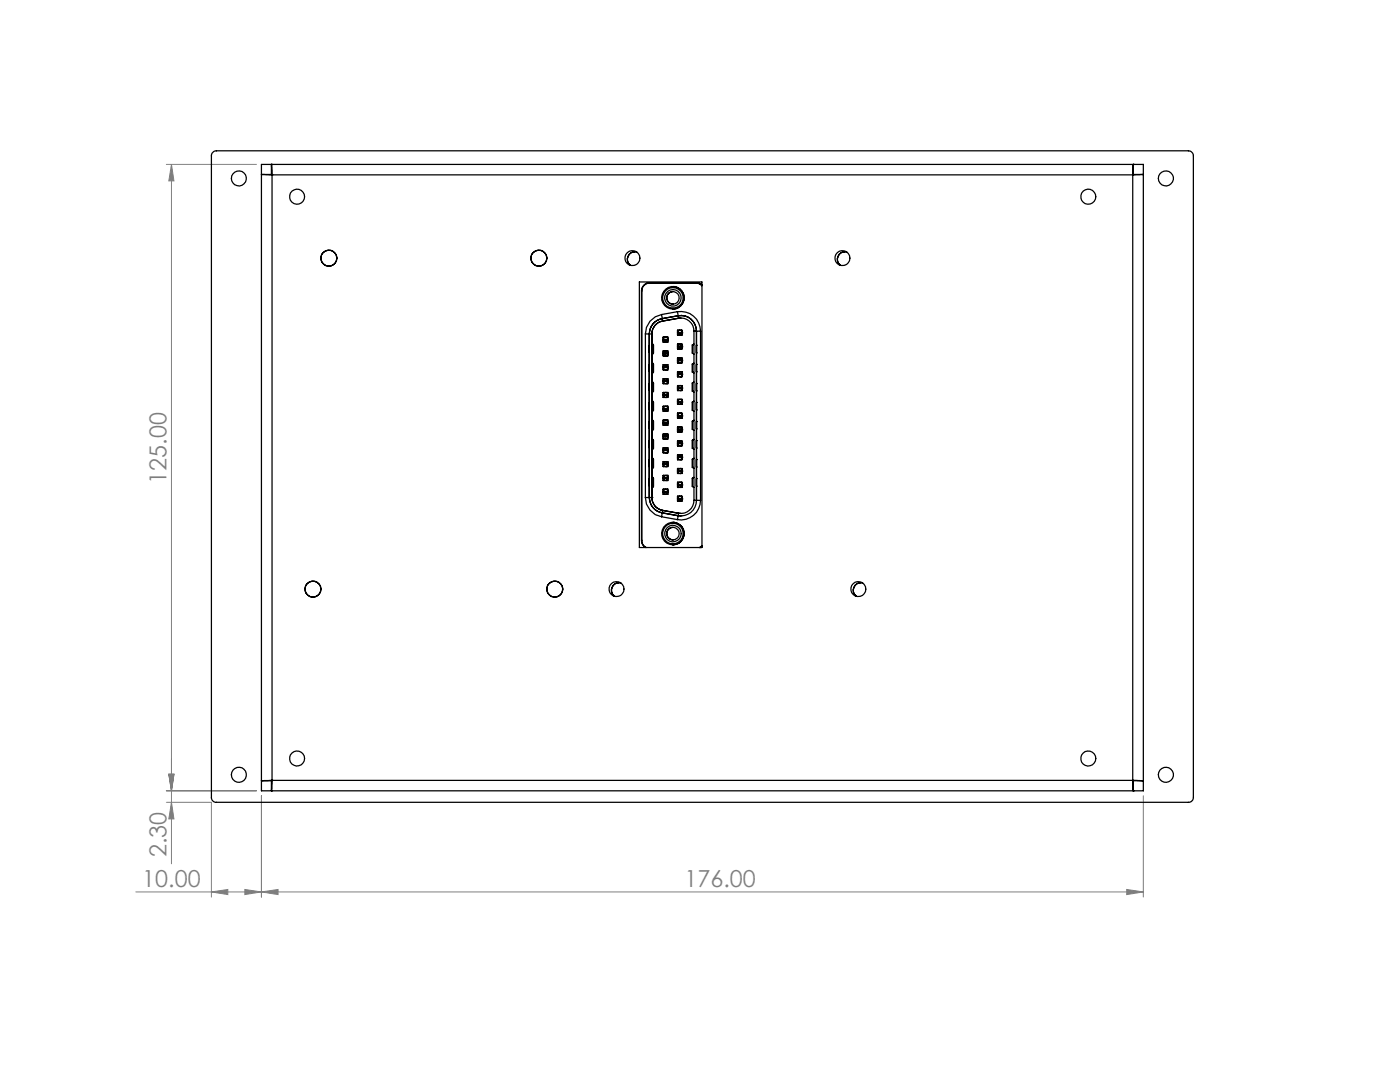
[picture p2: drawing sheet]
<svg xmlns="http://www.w3.org/2000/svg" width="279mm" height="216mm" viewBox="0 0 279 216" stroke-linecap="round" stroke-linejoin="round" font-family="sans-serif">
<defs><g id="words">
<g font-size="4.7" fill="#808080">
<text x="33.2" y="96.5" transform="rotate(-90 33.2 96.5)">125.00</text>
<text x="33.2" y="171.1" transform="rotate(-90 33.2 171.1)">2.30</text>
<text x="28.4" y="177">10.00</text>
<text x="136.6" y="177">176.00</text>
</g>
</g></defs>
<g fill="none" stroke="#808080" stroke-width=".2">
<path d="M33.2 32.8h18M34.2 32.8v139.6M34.2 32.8l.5 3.3h-1zM33.2 157.8h18M33.7 154.5h1l-.5 3.3zM52.2 158.8v20.2M228.2 158.8v20.2M27.1 178h201.1M33.2 160.1h9v18.9M34.2 160.1l.5 3.3h-1zM42.2 178l3.3-.5v1zM48.9 177.5l3.3 .5-3.3 .5z"/>
<path d="M52.2 178l3.3-.5v1zM224.9 177.5l3.3 .5-3.3 .5z"/>
</g>
<g fill="#808080">
<path d="M42.2 178l3.3-.5v1zM48.9 177.5l3.3 .5-3.3 .5zM52.2 178l3.3-.5v1zM224.9 177.5l3.3 .5-3.3 .5z"/>
<path d="M34.2 160.1l.5 3.3h-1zM33.7 154.5h1l-.5 3.3zM33.7 154.5h1l-.5 3.3zM34.2 32.8l.5 3.3h-1z"/>
</g>
<g fill="none" stroke="#000" stroke-width=".25">
<path d="M42.3 30.6l.5-.4 .4-.1h194a1.02 1.02 0 0 1 1 1v128a.96 .96 0 0 1-1 1h-194a.96 .96 0 0 1-1-1v-128.2zM52.2 32.8h176v125h-176zM54.2 34.8h-2l2.1 .1M54.2 32.8l.1 2.1M54.2 34.8l.1 .1M54.2 32.8h.1M54.2 32.8v2M54.3 34.9h.1M54.3 34.9h171.8M54.3 34.9v120.8M226.1 34.9h.1M226.1 34.9v120.8"/>
<path d="M226.2 34.8h2l-2.1 .1M226.2 32.8h.1M226.2 32.8l-.1 2.1M226.2 34.8l-.1 .1M226.2 32.8v2M126.7 50.2a1.5 1.5 0 0 0-1.4 1.1 1.5 1.5 0 0 0 .5 1.7 1.51 1.51 0 0 1-.4-1.9 1.51 1.51 0 0 1 1.7-.8M127.6 56.3h12.5v53h-12.5zM134.3 57.2h.1M134.3 57.2a2.24 2.24 0 0 1 2.2 2.2 2.24 2.24 0 0 1-2.2 2.3M134.3 58.2a1.25 1.25 0 0 0-1.2 1.2 1.25 1.25 0 0 0 1.2 1.3M140.1 57l-.6-.4-.6-.1h-9.2a1.57 1.57 0 0 0-1.6 1.6v50a1.38 1.38 0 0 0 .9 1.2M140.1 56.9l-.8-.5h-9.7a1.57 1.57 0 0 0-1.6 1.6v49.9l.1 .6 .7 .8"/>
<path d="M168.6 50.2a1.5 1.5 0 0 0-1.4 1.1 1.5 1.5 0 0 0 .5 1.7 1.51 1.51 0 0 1-.4-1.9 1.51 1.51 0 0 1 1.7-.8M128.8 66.6h.8M128.8 66.6v32.7M129.6 66.6h.5M129.6 66.6v32.7M130.1 78.2h.1M130.1 76.2h.1M130.1 74.4h.1M130.1 72.5h.1M130.1 70.7h.1M130.1 68.7h.1M130.1 76.2l.3 .2"/>
<path d="M130.1 72.5l.3 .1M130.1 68.7l.3 .1M130.1 66.6v32.7M130.4 78.1l-.3 .1M130.4 74.3l-.3 .1M130.4 70.5l-.3 .2M130.4 68.8v1.7M130.4 72.6v1.7M130.4 76.4v1.7M130.4 68.8v1.6M132 62.8a3.9 3.9 0 0 0-3.2 3.8M132 62.8l.2 .8"/>
<path d="M132.2 63.6l.1 .5M132.2 63.6a3.1 3.1 0 0 0-2.6 3M132.3 64.1h.1M132.3 64.1a2.56 2.56 0 0 0-2.2 2.5M132.4 78.3h.1M132.4 79.3h.1M132.4 75.6h.1M132.4 76.6h.1M132.4 72.8h.1M132.4 73.8h.1M132.4 70h.1M132.4 71h.1"/>
<path d="M132.4 67.3h.1M132.4 68.3h.1M132.4 76h.2M132.4 73.3h.2M132.4 67.3v1M132.4 70v1M132.4 72.8v1M132.4 75.6v1M132.4 78.3v1M132.4 78.3h1M132.4 79.3h1M132.4 75.6h1"/>
<path d="M132.4 76.6h1M132.4 72.8h1M132.4 73.8h1M132.4 70h1M132.4 71h1M132.4 67.3h1M132.4 68.3h1M132.5 67.4a.5 .5 0 0 1 .8 .1 .5 .5 0 0 1-.3 .7 .5 .5 0 0 1-.6-.4h.2l-.2-.1zM132.5 78.4a.5 .5 0 0 1 .8 .2 .5 .5 0 0 1-.3 .7 .5 .5 0 0 1-.6-.5h.2h-.2zM132.6 67.8h.1M132.6 78.8h.1M132.6 67.3v.1"/>
<path d="M132.6 68.2v.1M132.6 70v.1M132.6 70.5v.1M132.6 70.9v.1M132.6 72.8v.1M132.6 73.3h.1M132.6 73.7v.1M132.6 75.6h.1M132.6 76v.1M132.6 76.4v.2M132.6 78.3v.1M132.6 79.2v.1"/>
<path d="M132.6 70.5h.5M132.6 70.5h-.2a.49 .49 0 0 1 .8-.4 .49 .49 0 0 1-.1 .8 .43 .43 0 0 1-.5 .1 .43 .43 0 0 1-.2-.4h.2M132.6 70.6h.5M132.6 67.8h.5M132.6 78.8h.5M132.6 76l.5 .1M132.6 76.1h.5M132.6 73.3h.5M132.6 73.3h.3M132.8 72.8h.1M132.8 70v.1M132.9 78.8h.1"/>
<path d="M132.9 76.1h.1M132.9 73.3h.1M132.9 70.5h.1M132.9 70.5v.1M132.9 67.8h.1M132.9 70.5l-.3 .1M132.9 79.3h.1M132.9 78.3h.1M132.9 76.6h.1M132.9 75.6h.1M132.9 73.8h.1M132.9 72.8h.1"/>
<path d="M132.9 71h.1M132.9 70h.1M132.9 68.3h.1M132.9 67.3h.1M133.1 70.5v.1M133.1 67.8h.1M133.1 78.8h.1M133.1 76.1h.1M133.1 73.3h.1M133.2 78.4l.2 .4-.2 .4M133.2 79.2l-.3 .1M133.2 75.7l.2 .3-.2 .4"/>
<path d="M133.2 76.4l-.3 .2M133.2 72.9l.2 .3-.2 .5M133.2 73.7l-.3 .1M133.2 70.1l.2 .4-.2 .4M133.2 70.9l-.3 .1M133.2 67.3a.55 .55 0 0 1 .2 .6 .55 .55 0 0 1-.5 .4M133.2 75.6h.1M133.2 72.8v.1zM133.2 70v.1zM133.2 68.2v.1M133.2 70.9v.1M133.2 73.7v.1"/>
<path d="M133.2 76.4v.2M133.2 79.2v.1M134.3 61.7h.1M135.2 62.2l.1 .8M135.2 62.2a4 4 0 0 1 4.6 3.9M135.2 62.2l-3.2 .6M135.2 79.7h.1M135.2 76.9h.1M135.2 77.9h.1M135.2 74.2h.1M135.2 75.2h.1M135.2 71.4h.1"/>
<path d="M135.2 72.4h.1M135.2 68.7h.1M135.2 69.6h.1M135.2 65.9h.1M135.2 66.9h.1M135.2 65.9v1M135.2 68.7v.9M135.2 71.4v1M135.2 74.2v1M135.2 76.9v1M135.2 79.7v1M135.2 79.7h1"/>
<path d="M135.2 76.9h1M135.2 77.9h1M135.2 74.2h1M135.2 75.2h1M135.2 71.4h1M135.2 72.4h1M135.2 68.7h1M135.2 69.6h1M135.2 65.9h1M135.2 66.9h1M135.3 63l.1 .5M135.3 63a3.1 3.1 0 0 1 3.7 3.1"/>
<path d="M135.3 63l-3.1 .6M135.4 66a.5 .5 0 0 1 .8 .2 .5 .5 0 0 1-.3 .7 .5 .5 0 0 1-.7-.5h.3h-.3zM135.4 79.8a.5 .5 0 0 1 .8 .1 .5 .5 0 0 1-.3 .8 .5 .5 0 0 1-.7-.5h.3h-.3zM135.4 77a.5 .5 0 0 1 .8 .2 .5 .5 0 0 1-.4 .7 .5 .5 0 0 1-.6-.5h.3h-.3zM135.4 63.5a2.63 2.63 0 0 1 3.1 2.6M135.4 66.4h.1M135.4 77.4h.1M135.4 63.5l-3.1 .6M135.4 65.9v.1M135.4 66.8v.1M135.4 68.7v.1M135.4 69.1v.1"/>
<path d="M135.4 69.6h.1M135.4 71.4v.1M135.4 71.9h.1M135.4 72.3v.1M135.4 74.2v.1M135.4 74.6v.1M135.4 75.1v.1M135.4 76.9v.1M135.4 77.8v.1M135.4 79.7v.1M135.5 71.9h.5M135.5 71.9h-.2a.49 .49 0 0 1 .8-.4 .49 .49 0 0 1-.1 .9h-.2a.44 .44 0 0 1-.5-.5h.2"/>
<path d="M135.5 69.1h.5M135.5 69.1h-.2a.48 .48 0 0 1 .7-.4 .48 .48 0 0 1 0 .9 .41 .41 0 0 1-.5 0 .41 .41 0 0 1-.2-.4h.2M135.5 66.4h.5M135.5 77.4h.5M135.5 74.6h.5M135.5 74.6h-.2a.49 .49 0 0 1 .7-.4 .49 .49 0 0 1 .1 .8 .45 .45 0 0 1-.5 .2 .45 .45 0 0 1-.3-.5h.2M135.5 74.7h.5M135.5 69.1v.1M135.5 74.6l.2 .1M135.6 74.2h.1M135.6 71.4h.1M135.6 68.7h.1"/>
<path d="M135.7 79.7h.1M135.7 77.9h.1M135.7 76.9h.1M135.7 75.2h.1M135.7 74.2h.1M135.7 72.4h.1M135.7 71.4h.1M135.7 66.9h.1M135.7 65.9h.1M135.7 77.4h.1M135.7 74.7h.1M135.7 71.9h.1"/>
<path d="M135.7 69.1h.1M135.7 66.4h.1M135.7 69.6h.1M135.7 68.7h.1M135.7 74.6h.1M135.7 74.6v.1M135.7 69.1v.1M135.7 71.9h-.2M135.9 62.9h.1M135.9 63.5h-.5M136 71.9h.1M136 69.1l-.5 .1"/>
<path d="M136 69.1h.1M136 66.4h.1M136 77.4h.1M136 74.6v.1M136 79.7v.1zM136 77h.1M136 74.2v.1zM136 72.3v.1zM136 71.4v.1zM136 68.7v.1zM136 65.9h.1M136 66.8v.1"/>
<path d="M136 69.6h.1M136 75.1v.1M136 77.8v.1M136 79.8a.49 .49 0 0 1 .2 .6 .49 .49 0 0 1-.5 .3M136 77l.2 .4-.2 .4M136 77.8l-.3 .1M136 74.3l.2 .3-.2 .5M136 75.1l-.3 .1M136 71.5l.2 .4-.2 .4M136 72.3l-.3 .1M136 68.8l.2 .3-.2 .4M136 69.5l-.3 .1"/>
<path d="M136 66l.2 .4-.2 .4M136 66.8l-.3 .1M138.2 78.1h.1M138.2 72.6h.1M138.2 74.3h.1M138.2 68.8h.1M138.2 70.4v.1M138.2 68.8v1.7M138.2 72.6v1.7M138.2 78.1l.3 .1M138.2 74.3l.3 .1M138.2 70.5l.3 .2"/>
<path d="M138.5 66.1h.5M138.5 76.2l-.3 .2v1.7M138.5 66.1v33.7M138.5 72.5l-.3 .1M138.5 68.7l-.3 .1M139 76.5h.1M139 78h.1M139 72.7h.1M139 74.2h.1M139 68.9h.1M139 70.4h.1M139 66.1h.8"/>
<path d="M139 66.1v33.7M139.8 66.1v33.7M128.8 99.3a3.9 3.9 0 0 0 3.2 3.8M128.8 99.3h.8M129.6 99.3h.5M129.6 99.3a3.1 3.1 0 0 0 2.6 3M130.1 99.3h.1M130.1 97.3h.1M130.1 95.2h.1M130.1 93.5h.1M130.1 91.4h.1M130.1 89.6h.1"/>
<path d="M130.1 87.7h.1M130.1 85.9h.1M130.1 83.9h.1M130.1 82.1h.1M130.1 80h.1M130.1 99.3a2.56 2.56 0 0 0 2.2 2.5M130.1 95.2l.3 .2M130.1 91.4l.3 .2M130.1 87.7l.3 .1M130.1 83.9l.3 .1M130.1 80l.3 .2M130.4 97.1l-.3 .2"/>
<path d="M130.4 93.3l-.3 .2M130.4 89.5l-.3 .1M130.4 85.7l-.3 .2M130.4 81.9l-.3 .2M130.4 80.2v1.7M130.4 84v1.7M130.4 87.8v1.7M130.4 91.6v1.7M130.4 95.4v1.7M130.4 80.3v1.5M130.4 91.7v1.6M130.4 95.4v1.6"/>
<path d="M132.4 97.6h.1M132.4 98.6h.1M132.4 94.9h.1M132.4 95.9h.1M132.4 92.1h.1M132.4 93.1h.1M132.4 89.4h.1M132.4 90.3h.1M132.4 86.6h.1M132.4 87.6h.1M132.4 83.8h.1M132.4 84.8h.1"/>
<path d="M132.4 81.1h.1M132.4 82.1h.1M132.4 81.6h.2M132.4 97.6h1M132.4 81.1v1M132.4 83.8v1M132.4 86.6v1M132.4 89.4v.9M132.4 92.1v1M132.4 94.9v1M132.4 97.6v1M132.4 98.6h1"/>
<path d="M132.4 94.9h1M132.4 95.9h1M132.4 92.1h1M132.4 93.1h1M132.4 89.4h1M132.4 90.3h1M132.4 86.6h1M132.4 87.6h1M132.4 83.8h1M132.4 84.8h1M132.4 81.1h1M132.4 82.1h1"/>
<path d="M132.5 89.5a.5 .5 0 0 1 .8 .1 .5 .5 0 0 1-.3 .7 .5 .5 0 0 1-.6-.4h.2l-.2-.1zM132.6 89.9h.1M132.6 81.1v.1M132.6 81.6h.1M132.6 82v.1M132.6 83.8v.1M132.6 84.3h.1M132.6 84.7v.1M132.6 86.6v.1M132.6 87.1h.1M132.6 87.5v.1M132.6 89.4h.1"/>
<path d="M132.6 90.3h.1M132.6 92.1v.1M132.6 92.6h.1M132.6 93v.1M132.6 94.9v.1M132.6 95.4h.1M132.6 95.8v.1M132.6 97.6v.1M132.6 98.1h.1M132.6 98.5v.1M132.6 98.1h.5M132.6 98.1h-.2a.48 .48 0 0 1 .7-.4 .48 .48 0 0 1 .2 .7 .45 .45 0 0 1-.6 .3 .45 .45 0 0 1-.3-.6h.2"/>
<path d="M132.6 95.4h.5M132.6 95.4h-.2a.48 .48 0 0 1 .7-.5 .48 .48 0 0 1 .2 .8 .45 .45 0 0 1-.6 .2 .45 .45 0 0 1-.3-.5h.2M132.6 92.6h.5M132.6 92.6h-.2a.49 .49 0 0 1 .8-.4 .49 .49 0 0 1-.1 .8 .43 .43 0 0 1-.5 .1 .43 .43 0 0 1-.2-.5h.2M132.6 81.6h.5M132.6 89.9h.5M132.6 87.1h.5M132.6 87.1h-.2a.48 .48 0 0 1 .7-.5 .48 .48 0 0 1 .2 .8 .45 .45 0 0 1-.6 .2 .45 .45 0 0 1-.3-.5h.2M132.6 84.3h.5M132.6 84.3h-.2a.48 .48 0 0 1 .7-.4 .48 .48 0 0 1 .2 .7 .45 .45 0 0 1-.6 .2 .45 .45 0 0 1-.3-.5h.2M132.6 98.1h.3M132.6 87.1h.3"/>
<path d="M132.8 92.1h.1M132.8 97.6h.1M132.8 83.8v.1M132.8 94.9h.1M132.8 81.1h.1M132.9 98.1h.1M132.9 95.4h.1M132.9 92.6h.1M132.9 89.9h.1M132.9 87.1h.1M132.9 81.6h.1M132.9 95.4h-.3"/>
<path d="M132.9 81.6h-.3M132.9 84.3h.1M132.9 98.6h.1M132.9 97.6h.1M132.9 95.9h.1M132.9 94.9h.1M132.9 93.1h.1M132.9 92.1h.1M132.9 90.3h.1M132.9 89.4h.1M132.9 87.6h.1M132.9 86.6h.1"/>
<path d="M132.9 82.1h.1M132.9 81.1h.1M132.9 84.8h.1M132.9 83.8h.1M133.1 98.1h.1M133.1 95.4h.1M133.1 92.6h-.5M133.1 92.6h.1M133.1 81.6h.1M133.1 89.9h.1M133.1 87.1h.1M133.1 84.3h.1"/>
<path d="M133.2 97.7l.2 .4-.2 .4M133.2 98.5l-.3 .1M133.2 95l.2 .3-.2 .5M133.2 95.8l-.3 .1M133.2 92.2a.49 .49 0 0 1 .1 .6 .49 .49 0 0 1-.4 .3M133.2 89.5l.2 .3-.2 .4M133.2 90.2l-.3 .1M133.2 86.7l.2 .3-.2 .5M133.2 87.5l-.3 .1M133.2 83.9l.2 .4-.2 .4M133.2 84.7l-.3 .1M133.2 81.2l.2 .3-.2 .5"/>
<path d="M133.2 82l-.3 .1M133.2 97.6v.1zM133.2 95.8v.1zM133.2 94.9v.1zM133.2 92.1v.1zM133.2 89.4h.1M133.2 86.7h.1M133.2 83.8v.1zM133.2 81.1v.1zM133.2 82v.1M133.2 84.7v.1M133.2 87.5v.1"/>
<path d="M133.2 90.2v.1M133.2 93v.1M133.2 98.5v.1M135.2 99h.1M135.2 96.2h.1M135.2 97.3h.1M135.2 93.5h.1M135.2 94.5h.1M135.2 90.7h.1M135.2 91.7h.1M135.2 88h.1M135.2 89h.1"/>
<path d="M135.2 85.2h.1M135.2 86.2h.1M135.2 82.4h.1M135.2 83.5h.1M135.2 80.7h.1M135.2 96.7h.3M135.2 96.8h.3M135.2 94h.3M135.2 88.4l.3 .1M135.2 88.5h.3M135.2 99h1M135.2 82.4v1.1"/>
<path d="M135.2 85.2v1M135.2 88v1M135.2 90.7v1M135.2 93.5v1M135.2 96.2v1.1M135.2 99v1M135.2 96.2h1M135.2 97.3h1M135.2 93.5h1M135.2 94.5h1M135.2 90.7h1M135.2 91.7h1"/>
<path d="M135.2 88h1M135.2 89h1M135.2 85.2h1M135.2 86.2h1M135.2 82.4h1M135.2 83.5h1M135.2 80.7h1M135.4 90.8a.5 .5 0 0 1 .8 .2 .5 .5 0 0 1-.3 .7 .5 .5 0 0 1-.7-.4l.3-.1h-.3zM135.4 91.2h.1M135.4 80.2h.1M135.4 80.6v.1M135.4 82.4v.1"/>
<path d="M135.4 82.9v.1M135.4 83.4v.1M135.4 85.2v.1M135.4 85.7h.1M135.4 86.1v.1M135.4 88v.1M135.4 88.4v.1M135.4 88.9v.1M135.4 90.7v.1M135.4 91.7h.1M135.4 93.5v.1M135.4 94h.1"/>
<path d="M135.4 94.4v.1M135.4 96.2v.1M135.4 96.7v.1M135.4 97.2v.1M135.4 99v.1M135.4 99.5h.1M135.4 99.9v.1M135.5 99.5h.5M135.5 99.5h-.2a.49 .49 0 0 1 .7-.5 .49 .49 0 0 1 .1 .8 .45 .45 0 0 1-.5 .2 .45 .45 0 0 1-.3-.5h.2M135.5 96.7h.5M135.5 96.8h.5M135.5 94h.5"/>
<path d="M135.5 82.9h.5M135.5 82.9h-.2a.49 .49 0 0 1 .5-.5 .49 .49 0 0 1 .5 .5 .49 .49 0 0 1-.5 .5 .44 .44 0 0 1-.5-.4h.2M135.5 83h.5M135.5 91.2h.5M135.5 88.5h.5M135.5 85.7h.5M135.5 85.7h-.2a.49 .49 0 0 1 .7-.5 .49 .49 0 0 1 .1 .8 .45 .45 0 0 1-.5 .2 .45 .45 0 0 1-.3-.5h.2M135.5 80.2h.5M135.5 99.5h.1M135.5 96.7l.2 .1M135.5 85.7h.2M135.6 85.2h.1"/>
<path d="M135.6 96.2v.1M135.6 82.4v.1M135.6 93.5h.1M135.7 88.5h.1M135.7 85.7h.1M135.7 83h.1M135.7 82.9h.1M135.7 99h.1M135.7 97.3h.1M135.7 96.2h.1M135.7 94.5h.1M135.7 93.5h.1"/>
<path d="M135.7 91.7h.1M135.7 90.7h.1M135.7 89h.1M135.7 88h.1M135.7 83.5h.1M135.7 82.4h.1M135.7 86.2h.1M135.7 85.2h.1M135.7 80.7h.1M135.7 99.5h.1M135.7 96.8h.1M135.7 94h.1"/>
<path d="M135.7 91.2h.1M135.7 80.2h.1M135.7 82.9v.1M135.7 96.7v.1M135.7 94h-.2M135.7 82.9l-.2 .1M136 99.5h.1M136 96.7v.1M136 94h.1M136 82.9v.1M136 91.2h.1M136 88.5h.1"/>
<path d="M136 85.7h.1M136 80.2h.1M136 90.8v-.1a.55 .55 0 0 1 .2 .6 .55 .55 0 0 1-.5 .4M136 99h.1M136 96.2v.1zM136 93.5v.1zM136 88h.1M136 85.2v.1zM136 83.4v.1zM136 82.4v.1zM136 80.6v.1M136 86.1v.1"/>
<path d="M136 91.7h.1M136 94.4v.1M136 97.2v.1M136 99.9v.1M136 99.1l.2 .3-.2 .5M136 99.9l-.3 .1M136 96.3l.2 .4-.2 .5M136 97.2l-.3 .1M136 93.6l.2 .3-.2 .5M136 94.4l-.3 .1M136 88.1l.2 .5-.2 .4M136 82.5l.2 .4-.2 .5"/>
<path d="M136 83.4l-.3 .1M136 85.3l.2 .4-.2 .4M136 86.1l-.3 .1M138.2 93.3h.1M138.2 95.4h.1M138.2 97v.1M138.2 87.8h.1M138.2 89.5h.1M138.2 84h.1M138.2 85.7h.1M138.2 81.8v.1M138.2 84v1.7"/>
<path d="M138.2 87.8v1.7M138.2 95.4v1.7M138.2 97.1l.3 .2M138.2 93.3l.3 .2M138.2 89.5l.3 .1M138.2 85.7l.3 .2M138.2 81.9l.3 .2M138.5 99.8h.5M138.5 99.8a2.63 2.63 0 0 1-3.1 2.6M138.5 80l-.3 .2v1.7M138.5 91.4l-.3 .2v1.7M138.5 95.2l-.3 .2"/>
<path d="M138.5 87.7l-.3 .1M138.5 83.9l-.3 .1M139 95.5h.1M139 97h.1M139 91.7h.1M139 93.2h.1M139 87.9h.1M139 89.4h.1M139 84.1h.1M139 85.6h.1M139 80.3h.1M139 81.8h.1"/>
<path d="M139 99.8a3.1 3.1 0 0 1-3.7 3.1M139 99.8h.8M139.8 99.8a3.9 3.9 0 0 1-4.6 3.9M123.5 116.3a1.5 1.5 0 0 0-1.4 1 1.5 1.5 0 0 0 .6 1.7 1.51 1.51 0 0 1-.5-1.9 1.51 1.51 0 0 1 1.7-.8M132 103.1l3.2 .6M132.2 102.3l-.2 .8M132.2 102.3l3.1 .6M132.3 101.8l-.1 .5M132.3 101.8l3.1 .6M134.3 104.2h.1M134.3 108.7h.1M134.3 104.2a2.26 2.26 0 0 1 2.2 2.3 2.26 2.26 0 0 1-2.2 2.2"/>
<path d="M134.3 105.2a1.25 1.25 0 0 0-1.2 1.3 1.25 1.25 0 0 0 1.2 1.2M135.2 100h.1M135.2 100h1M135.3 102.9l-.1 .8M135.3 102.9h.6M135.4 102.4l-.1 .5M135.4 102.4h.5M135.7 100h.1M135.9 102.9h.1M140.1 108.9l-.5 .4M140.1 109l-.3 .3M171.8 116.3a1.5 1.5 0 0 0-1.4 1 1.5 1.5 0 0 0 .5 1.7 1.51 1.51 0 0 1-.5-1.9 1.51 1.51 0 0 1 1.8-.8"/>
<path d="M54.2 157.8h.1M54.2 155.8v2M54.3 155.7h.1M54.3 155.7l-2.1 .1h2M54.3 155.7l-.1 2.1M54.3 155.7l-.1 .1M54.3 155.7h171.8M226.1 155.7h.1M226.1 155.7l2.1 .1h-2M226.1 155.7l.1 2.1M226.1 155.7l.1 .1M226.2 157.8h.1"/>
<path d="M226.2 155.8v2"/>
<circle cx="47.7" cy="35.6" r="1.5"/>
<circle cx="59.3" cy="39.3" r="1.49"/>
<circle cx="217.2" cy="39.3" r="1.5"/>
<circle cx="232.7" cy="35.6" r="1.5"/>
<circle cx="65.6" cy="51.5" r="1.58"/>
<circle cx="65.6" cy="51.5" r="1.59"/>
<circle cx="107.5" cy="51.5" r="1.58"/>
<circle cx="107.6" cy="51.5" r="1.59"/>
<circle cx="126.2" cy="51.5" r="1.5"/>
<circle cx="134.3" cy="59.4" r="1.64"/>
<circle cx="134.3" cy="59.4" r="2.24"/>
<circle cx="134.3" cy="59.4" r="2.05"/>
<circle cx="134.3" cy="59.4" r="1.25"/>
<circle cx="168.1" cy="51.5" r="1.5"/>
<circle cx="132.9" cy="76.1" r=".5"/>
<circle cx="132.9" cy="73.3" r=".51"/>
<circle cx="132.9" cy="81.6" r=".5"/>
<circle cx="135.7" cy="88.5" r=".49"/>
<circle cx="135.7" cy="94" r=".49"/>
<circle cx="135.7" cy="96.7" r=".5"/>
<circle cx="62.4" cy="117.6" r="1.58"/>
<circle cx="62.5" cy="117.5" r="1.59"/>
<circle cx="110.7" cy="117.6" r="1.58"/>
<circle cx="110.7" cy="117.5" r="1.59"/>
<circle cx="123" cy="117.5" r="1.5"/>
<circle cx="134.3" cy="106.5" r="2.05"/>
<circle cx="134.3" cy="106.5" r="1.65"/>
<circle cx="134.3" cy="106.5" r="1.25"/>
<circle cx="134.3" cy="106.5" r="2.25"/>
<circle cx="171.3" cy="117.5" r="1.5"/>
<circle cx="47.7" cy="154.6" r="1.51"/>
<circle cx="59.3" cy="151.4" r="1.5"/>
<circle cx="217.2" cy="151.3" r="1.51"/>
<circle cx="232.7" cy="154.6" r="1.51"/>
</g>
<use href="#words"/>
</svg>
